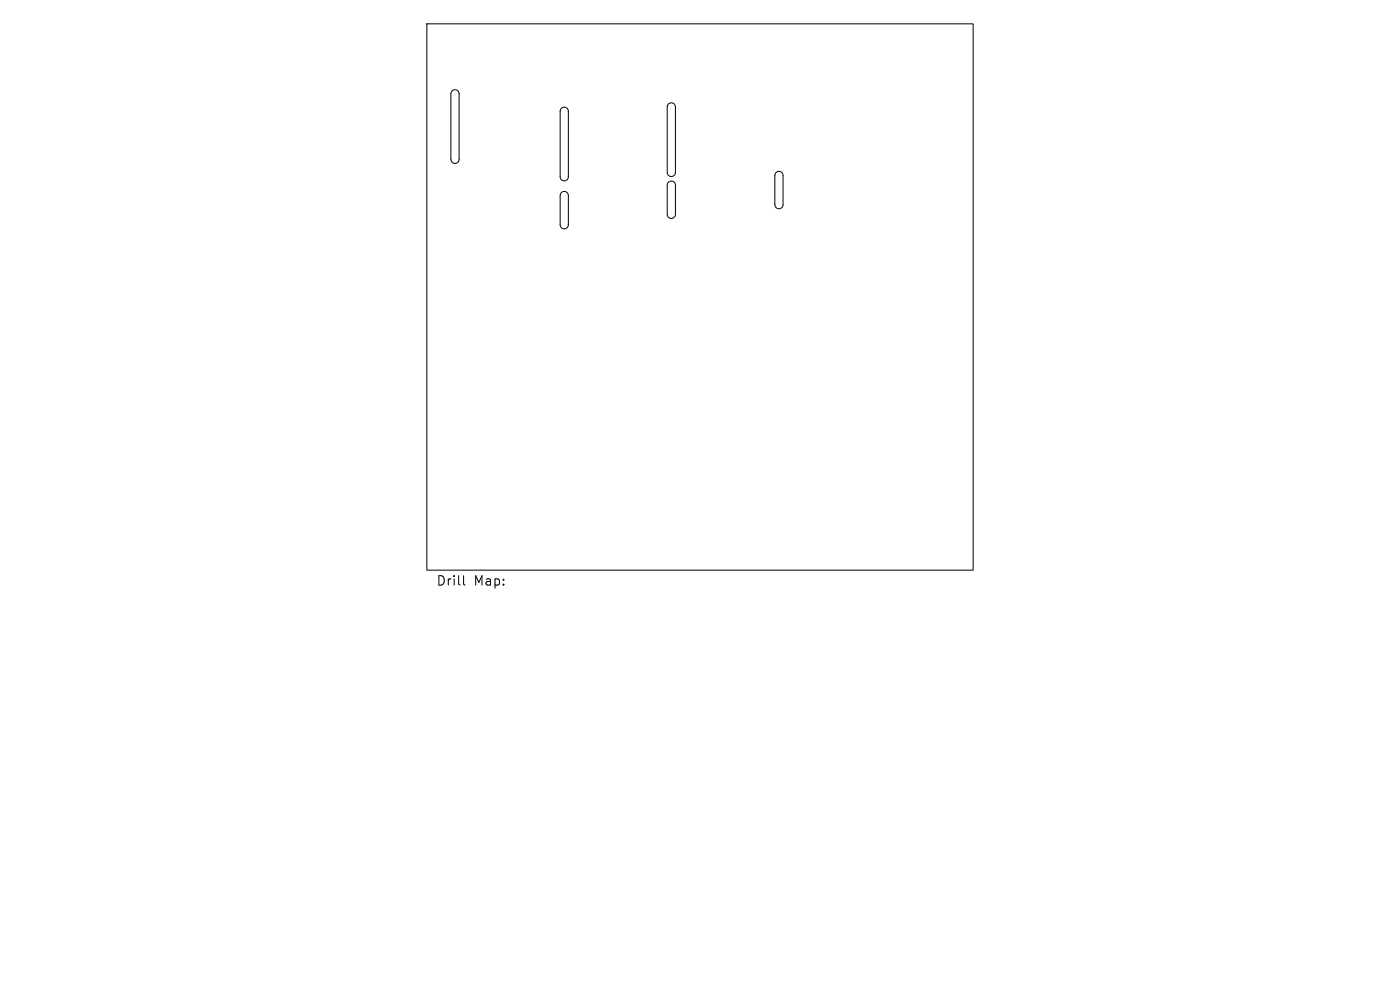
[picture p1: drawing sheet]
<svg xmlns="http://www.w3.org/2000/svg" width="297mm" height="210mm" viewBox="0 0 297 210" stroke-linecap="round" stroke-linejoin="round" font-family="sans-serif">
<defs><g id="words">
<g font-size="2.8">
<text x="92.5" y="124.5">Drill</text>
<text x="100.5" y="124.5">Map:</text>
</g>
</g></defs>
<path d="M90.6 5.1h115.8v115.8h-115.8zM95.9 19.3a.87 .87 0 0 1 .9-.2 .87 .87 0 0 1 .6 .8v13.9a.87 .87 0 0 1-.9 .9 .87 .87 0 0 1-.8-.9v-13.9zM119 23a.87 .87 0 0 1 1-.2 .87 .87 0 0 1 .6 .8v13.9a.87 .87 0 0 1-.9 .9 .87 .87 0 0 1-.9-.9v-13.9zM141.8 22.1a.87 .87 0 0 1 .9-.2 .87 .87 0 0 1 .6 .8v13.9a.87 .87 0 0 1-.9 .8 .87 .87 0 0 1-.9-.8v-13.9zM141.8 38.7a.87 .87 0 0 1 .9-.2 .87 .87 0 0 1 .6 .8v6.2a.87 .87 0 0 1-.9 .8 .87 .87 0 0 1-.9-.8v-6.2zM164.6 36.7a.87 .87 0 0 1 .9-.3 .87 .87 0 0 1 .6 .8v6.2a.87 .87 0 0 1-.9 .9 .87 .87 0 0 1-.8-.9v-6.2zM119 40.9a.87 .87 0 0 1 1-.2 .87 .87 0 0 1 .6 .8v6.2a.87 .87 0 0 1-.9 .8 .87 .87 0 0 1-.9-.8v-6.2zM98.3 122.1v1.7l.3 .3" fill="none" stroke="#000" stroke-width=".21"/>
<use href="#words"/>
</svg>
